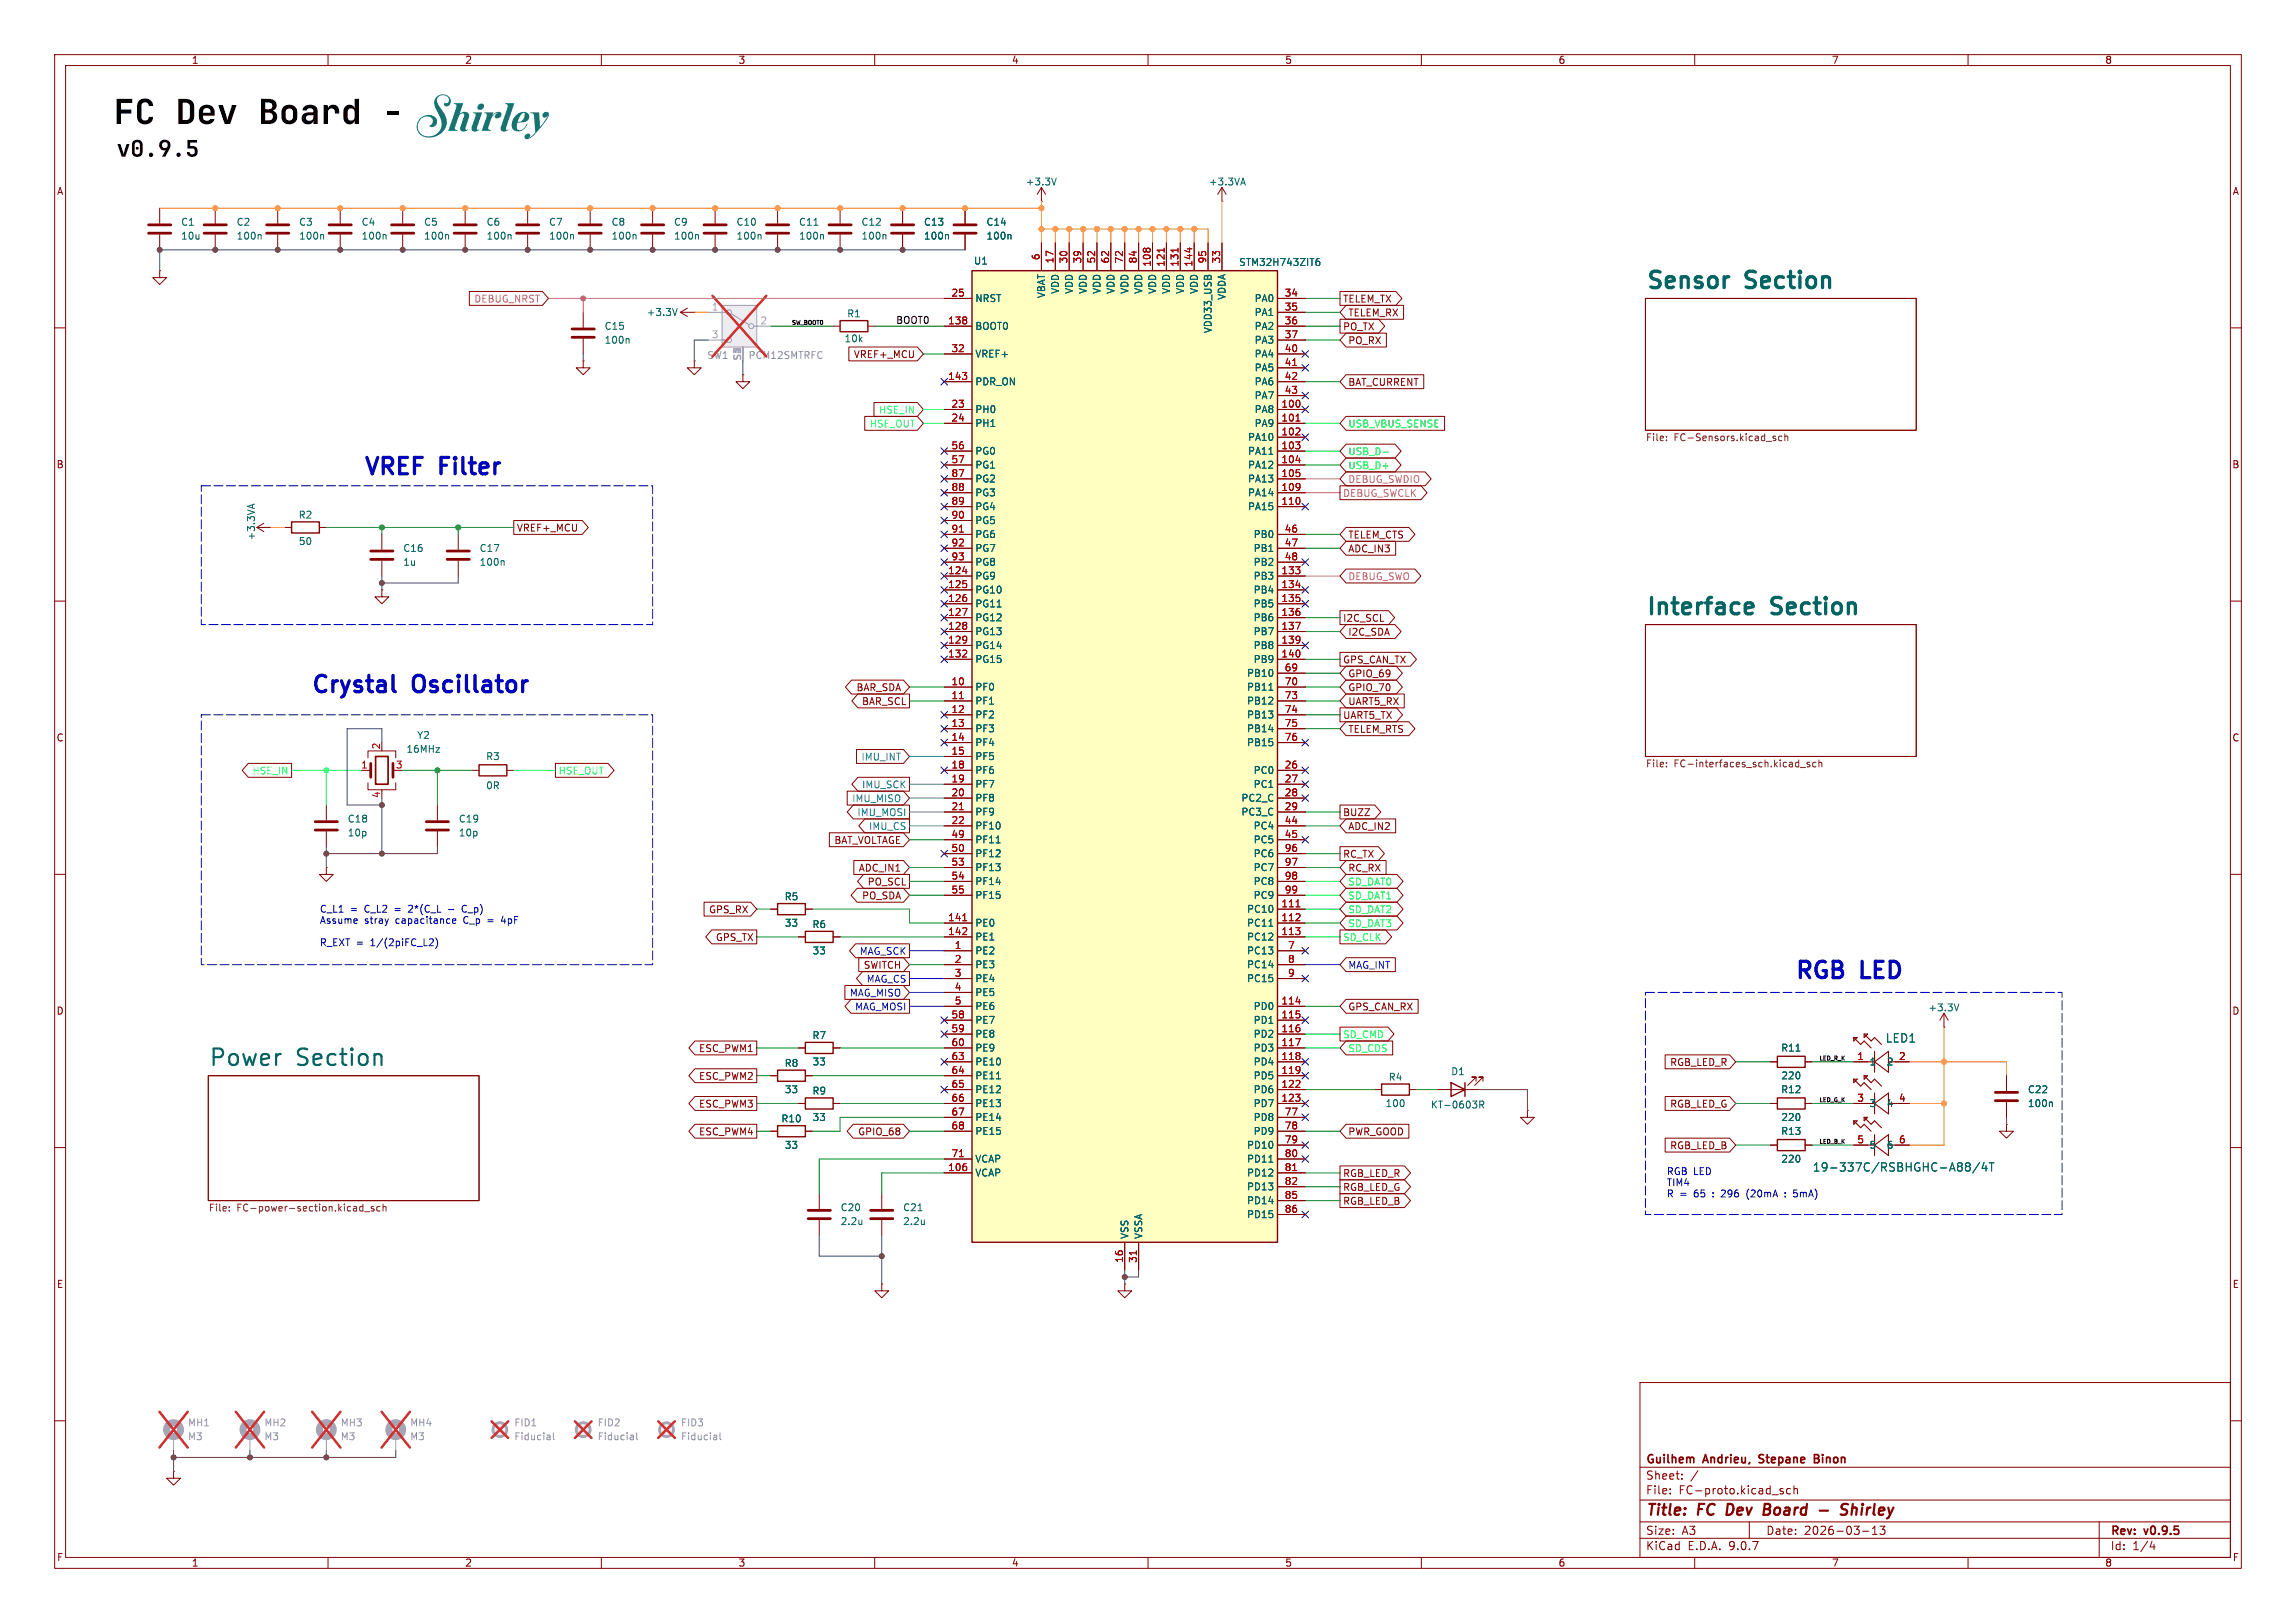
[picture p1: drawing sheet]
<svg xmlns="http://www.w3.org/2000/svg" width="420mm" height="297mm" viewBox="0 0 420 297" stroke-linecap="round" stroke-linejoin="round" font-family="sans-serif">
<defs><g id="words">
<text font-size="11.1" fill="#008484" x="76.2" y="25.8">Shirley</text>
<text font-size="4.2" x="21.3" y="30.2">v0.9.5</text>
<g font-size="4.2" fill="#006464">
<text x="301" y="53">Sensor</text>
<text x="319.6" y="53">Section</text>
<text x="301" y="112.7">Interface</text>
<text x="324.3" y="112.7">Section</text>
<text x="38.1" y="195.3">Power</text>
<text x="54.3" y="195.3">Section</text>
</g>
<g font-size="4.2" fill="#0000c2">
<text x="66.2" y="87.7">VREF</text>
<text x="80.6" y="87.7">Filter</text>
<text x="56.6" y="127.6">Crystal</text>
<text x="75.6" y="127.6">Oscillator</text>
<text x="328" y="179.9">RGB</text>
<text x="340.5" y="179.9">LED</text>
</g>
<g font-size="2.8" fill="#840000">
<text x="301" y="277.9">Title:</text>
<text x="310.6" y="277.9">FC</text>
<text x="316.7" y="277.9">Dev</text>
<text x="324.2" y="277.9">Board</text>
<text x="335.2" y="277.9">-</text>
<text x="340" y="277.9">Shirley</text>
</g>
<g font-size="2.1" fill="#006464">
<text x="344.9" y="191">LED1</text>
<text x="331.5" y="214.6">19-337C/RSBHGHC-A88/4T</text>
</g>
<g font-size="2.1" fill="#840000">
<text x="301" y="268.2">Guilhem</text>
<text x="311.7" y="268.2">Andrieu,</text>
<text x="322.5" y="268.2">Stepane</text>
<text x="333.1" y="268.2">Binon</text>
<text x="301" y="273.7">File:</text>
<text x="301" y="271">Sheet:</text>
<text x="307.1" y="273.7">FC-proto.kicad_sch</text>
<text x="301" y="281.1">Size:</text>
<text x="307.6" y="281.1">A3</text>
<text x="323" y="281.1">Date:</text>
<text x="330" y="281.1">2026-03-13</text>
<text x="386" y="281.3">Rev:</text>
<text x="392.4" y="281.3">v0.9.5</text>
<text x="301" y="283.9">KiCad</text>
<text x="308.7" y="283.9">E.D.A.</text>
<text x="316.3" y="283.9">9.0.7</text>
<text x="386" y="283.9">Id:</text>
<text x="390.1" y="283.9">1/4</text>
</g>
<g font-size="1.8" fill="#840000">
<text x="35" y="11.9">1</text>
<text x="85" y="11.9">2</text>
<text x="135" y="11.9">3</text>
<text x="185" y="11.9">4</text>
<text x="235" y="11.9">5</text>
<text x="285" y="11.9">6</text>
<text x="335" y="11.9">7</text>
<text x="385" y="11.9">8</text>
<text x="10.3" y="35.9">A</text>
<text x="408.3" y="35.9">A</text>
<text x="245.6" y="55.6">TELEM_TX</text>
<text x="246.5" y="58.1">TELEM_RX</text>
<text x="156.1" y="65.7">VREF+_MCU</text>
<text x="245.6" y="60.6">PO_TX</text>
<text x="246.5" y="63.2">PO_RX</text>
<text x="246.5" y="70.8">BAT_CURRENT</text>
<text x="10.3" y="85.9">B</text>
<text x="408.2" y="85.9">B</text>
<text x="94.5" y="97.5">VREF+_MCU</text>
<text x="246.5" y="101.3">ADC_IN3</text>
<text x="246.5" y="98.7">TELEM_CTS</text>
<text x="245.6" y="114">I2C_SCL</text>
<text x="246.5" y="116.5">I2C_SDA</text>
<text x="245.6" y="121.6">GPS_CAN_TX</text>
<text x="246.5" y="124.1">GPIO_69</text>
<text x="156.6" y="126.7">BAR_SDA</text>
<text x="157.6" y="129.2">BAR_SCL</text>
<text x="245.6" y="131.8">UART5_TX</text>
<text x="246.5" y="129.2">UART5_RX</text>
<text x="246.5" y="126.7">GPIO_70</text>
<text x="10.3" y="135.9">C</text>
<text x="246.5" y="134.3">TELEM_RTS</text>
<text x="408.2" y="135.9">C</text>
<text x="245.6" y="149.5">BUZZ</text>
<text x="152.5" y="154.6">BAT_VOLTAGE</text>
<text x="246.5" y="152.1">ADC_IN2</text>
<text x="157" y="159.7">ADC_IN1</text>
<text x="245.6" y="157.2">RC_TX</text>
<text x="246.5" y="159.7">RC_RX</text>
<text x="129.6" y="167.3">GPS_RX</text>
<text x="157.6" y="164.8">PO_SDA</text>
<text x="158.6" y="162.2">PO_SCL</text>
<text x="130.9" y="172.4">GPS_TX</text>
<text x="157.9" y="177.5">SWITCH</text>
<text x="10.3" y="185.9">D</text>
<text x="246.5" y="185.1">GPS_CAN_RX</text>
<text x="408.2" y="185.9">D</text>
<text x="127.8" y="197.8">ESC_PWM2</text>
<text x="127.8" y="192.7">ESC_PWM1</text>
<text x="305.4" y="195.3">RGB_LED_R</text>
<text x="127.8" y="202.9">ESC_PWM3</text>
<text x="305.4" y="202.9">RGB_LED_G</text>
<text x="127.8" y="208">ESC_PWM4</text>
<text x="156.9" y="208">GPIO_68</text>
<text x="246.5" y="208">PWR_GOOD</text>
<text x="245.6" y="215.6">RGB_LED_R</text>
<text x="305.4" y="210.5">RGB_LED_B</text>
<text x="245.6" y="218.1">RGB_LED_G</text>
<text x="245.6" y="220.7">RGB_LED_B</text>
<text x="10.3" y="235.9">E</text>
<text x="408.3" y="235.9">E</text>
<text x="10.3" y="285.9">F</text>
<text x="35" y="286.9">1</text>
<text x="85" y="286.9">2</text>
<text x="135" y="286.9">3</text>
<text x="185" y="286.9">4</text>
<text x="235" y="286.9">5</text>
<text x="285" y="286.9">6</text>
<text x="335" y="286.9">7</text>
<text x="385" y="286.9">8</text>
<text x="408.3" y="285.9">F</text>
</g>
<g font-size="1.8" fill="#006464">
<text x="187.6" y="34.1">+3.3V</text>
<text x="221" y="34.1">+3.3VA</text>
<text x="33" y="41.5">C1</text>
<text x="43.2" y="41.5">C2</text>
<text x="54.6" y="41.5">C3</text>
<text x="66" y="41.5">C4</text>
<text x="77.5" y="41.5">C5</text>
<text x="88.9" y="41.5">C6</text>
<text x="100.3" y="41.5">C7</text>
<text x="111.8" y="41.5">C8</text>
<text x="123.2" y="41.5">C9</text>
<text x="134.6" y="41.5">C10</text>
<text x="146.1" y="41.5">C11</text>
<text x="157.5" y="41.5">C12</text>
<text x="168.9" y="41.5">C13</text>
<text x="180.3" y="41.5">C14</text>
<text x="33" y="44">10u</text>
<text x="43.2" y="44">100n</text>
<text x="54.6" y="44">100n</text>
<text x="66" y="44">100n</text>
<text x="77.5" y="44">100n</text>
<text x="88.9" y="44">100n</text>
<text x="100.3" y="44">100n</text>
<text x="111.8" y="44">100n</text>
<text x="123.2" y="44">100n</text>
<text x="134.6" y="44">100n</text>
<text x="146.1" y="44">100n</text>
<text x="157.5" y="44">100n</text>
<text x="168.9" y="44">100n</text>
<text x="180.3" y="44">100n</text>
<text x="178.1" y="48.6">U1</text>
<text x="193.9" y="53.9" transform="rotate(-90 193.9 53.9)">VDD</text>
<text x="196.4" y="53.9" transform="rotate(-90 196.4 53.9)">VDD</text>
<text x="199" y="53.9" transform="rotate(-90 199 53.9)">VDD</text>
<text x="201.5" y="53.9" transform="rotate(-90 201.5 53.9)">VDD</text>
<text x="204.1" y="53.9" transform="rotate(-90 204.1 53.9)">VDD</text>
<text x="206.6" y="53.9" transform="rotate(-90 206.6 53.9)">VDD</text>
<text x="209.1" y="53.9" transform="rotate(-90 209.1 53.9)">VDD</text>
<text x="211.7" y="53.9" transform="rotate(-90 211.7 53.9)">VDD</text>
<text x="214.2" y="53.9" transform="rotate(-90 214.2 53.9)">VDD</text>
<text x="216.8" y="53.9" transform="rotate(-90 216.8 53.9)">VDD</text>
<text x="219.3" y="53.9" transform="rotate(-90 219.3 53.9)">VDD</text>
<text x="226.6" y="48.9">STM32H743ZIT6</text>
<text x="118.2" y="58">+3.3V</text>
<text x="154.9" y="58.3">R1</text>
<text x="178.3" y="55.5">NRST</text>
<text x="191.4" y="54.7" transform="rotate(-90 191.4 54.7)">VBAT</text>
<text x="224.4" y="55" transform="rotate(-90 224.4 55)">VDDA</text>
<text x="229.4" y="55.5">PA0</text>
<text x="229.4" y="58">PA1</text>
<text x="110.5" y="63.1">100n</text>
<text x="110.5" y="60.6">C15</text>
<text x="154.4" y="62.8">10k</text>
<text x="178.3" y="60.6">BOOT0</text>
<text x="178.3" y="65.6">VREF+</text>
<text x="221.8" y="61.1" transform="rotate(-90 221.8 61.1)">VDD33_USB</text>
<text x="229.4" y="60.6">PA2</text>
<text x="229.4" y="63.1">PA3</text>
<text x="229.4" y="65.6">PA4</text>
<text x="178.3" y="70.7">PDR_ON</text>
<text x="229.4" y="68.2">PA5</text>
<text x="229.4" y="70.7">PA6</text>
<text x="178.3" y="75.8">PH0</text>
<text x="229.4" y="73.3">PA7</text>
<text x="229.4" y="75.8">PA8</text>
<text x="178.3" y="78.3">PH1</text>
<text x="178.3" y="83.4">PG0</text>
<text x="228.2" y="80.9">PA10</text>
<text x="228.2" y="83.4">PA11</text>
<text x="229.4" y="78.3">PA9</text>
<text x="178.3" y="86">PG1</text>
<text x="178.3" y="88.5">PG2</text>
<text x="228.2" y="86">PA12</text>
<text x="228.2" y="88.5">PA13</text>
<text x="54.5" y="95.1">R2</text>
<text x="178.3" y="91">PG3</text>
<text x="178.3" y="93.6">PG4</text>
<text x="228.2" y="91">PA14</text>
<text x="228.2" y="93.6">PA15</text>
<text x="46.8" y="99" transform="rotate(-90 46.8 99)">+3.3VA</text>
<text x="54.6" y="99.9">50</text>
<text x="73.7" y="101.2">C16</text>
<text x="87.6" y="101.2">C17</text>
<text x="178.3" y="96.1">PG5</text>
<text x="178.3" y="98.7">PG6</text>
<text x="178.3" y="101.2">PG7</text>
<text x="229.2" y="98.7">PB0</text>
<text x="229.2" y="101.2">PB1</text>
<text x="73.7" y="103.7">1u</text>
<text x="87.6" y="103.7">100n</text>
<text x="178.3" y="103.7">PG8</text>
<text x="178.3" y="106.3">PG9</text>
<text x="229.2" y="103.7">PB2</text>
<text x="229.2" y="106.3">PB3</text>
<text x="178.3" y="108.8">PG10</text>
<text x="178.3" y="111.4">PG11</text>
<text x="178.3" y="113.9">PG12</text>
<text x="229.2" y="108.8">PB4</text>
<text x="229.2" y="111.4">PB5</text>
<text x="229.2" y="113.9">PB6</text>
<text x="178.3" y="116.4">PG13</text>
<text x="178.3" y="119">PG14</text>
<text x="229.2" y="116.4">PB7</text>
<text x="229.2" y="119">PB8</text>
<text x="178.3" y="121.5">PG15</text>
<text x="228" y="124.1">PB10</text>
<text x="229.2" y="121.5">PB9</text>
<text x="178.3" y="126.6">PF0</text>
<text x="178.3" y="129.1">PF1</text>
<text x="178.3" y="131.7">PF2</text>
<text x="228" y="126.6">PB11</text>
<text x="228" y="129.1">PB12</text>
<text x="228" y="131.7">PB13</text>
<text x="74.3" y="138">16MHz</text>
<text x="76.2" y="135.4">Y2</text>
<text x="178.3" y="134.2">PF3</text>
<text x="178.3" y="136.8">PF4</text>
<text x="228" y="134.2">PB14</text>
<text x="228" y="136.8">PB15</text>
<text x="88.8" y="139.3">R3</text>
<text x="178.3" y="139.3">PF5</text>
<text x="178.3" y="141.8">PF6</text>
<text x="229.2" y="141.8">PC0</text>
<text x="88.8" y="144.6">0R</text>
<text x="178.3" y="144.4">PF7</text>
<text x="178.3" y="146.9">PF8</text>
<text x="178.3" y="149.5">PF9</text>
<text x="227" y="146.9">PC2_C</text>
<text x="227" y="149.5">PC3_C</text>
<text x="229.2" y="144.4">PC1</text>
<text x="63.5" y="150.7">C18</text>
<text x="63.5" y="153.3">10p</text>
<text x="83.8" y="150.7">C19</text>
<text x="83.8" y="153.3">10p</text>
<text x="178.3" y="152">PF10</text>
<text x="178.3" y="154.5">PF11</text>
<text x="229.2" y="152">PC4</text>
<text x="229.2" y="154.5">PC5</text>
<text x="178.3" y="157.1">PF12</text>
<text x="178.3" y="159.6">PF13</text>
<text x="229.2" y="157.1">PC6</text>
<text x="229.2" y="159.6">PC7</text>
<text x="143.4" y="164.9">R5</text>
<text x="178.3" y="162.2">PF14</text>
<text x="178.3" y="164.7">PF15</text>
<text x="228" y="167.2">PC10</text>
<text x="229.2" y="162.2">PC8</text>
<text x="229.2" y="164.7">PC9</text>
<text x="143.5" y="169.8">33</text>
<text x="148.5" y="170">R6</text>
<text x="178.3" y="169.8">PE0</text>
<text x="178.3" y="172.3">PE1</text>
<text x="228" y="169.8">PC11</text>
<text x="228" y="172.3">PC12</text>
<text x="148.5" y="174.9">33</text>
<text x="178.3" y="174.9">PE2</text>
<text x="178.3" y="177.4">PE3</text>
<text x="178.3" y="179.9">PE4</text>
<text x="228" y="174.9">PC13</text>
<text x="228" y="177.4">PC14</text>
<text x="228" y="179.9">PC15</text>
<text x="178.3" y="182.5">PE5</text>
<text x="178.3" y="185">PE6</text>
<text x="229.2" y="185">PD0</text>
<text x="352.7" y="185.3">+3.3V</text>
<text x="148.5" y="190.3">R7</text>
<text x="178.3" y="187.6">PE7</text>
<text x="178.3" y="190.1">PE8</text>
<text x="229.2" y="187.6">PD1</text>
<text x="229.2" y="190.1">PD2</text>
<text x="143.4" y="195.4">R8</text>
<text x="148.5" y="195.2">33</text>
<text x="178.3" y="192.6">PE9</text>
<text x="178.3" y="195.2">PE10</text>
<text x="178.3" y="197.7">PE11</text>
<text x="229.2" y="192.6">PD3</text>
<text x="229.2" y="195.2">PD4</text>
<text x="229.2" y="197.7">PD5</text>
<text x="253.9" y="198">R4</text>
<text x="265.4" y="197">D1</text>
<text x="325.7" y="192.6">R11</text>
<text x="325.7" y="197.7">220</text>
<text x="341.9" y="195.2">1</text>
<text x="345" y="195.2">2</text>
<text x="143.5" y="200.3">33</text>
<text x="148.5" y="200.5">R9</text>
<text x="178.3" y="200.3">PE12</text>
<text x="178.3" y="202.8">PE13</text>
<text x="229.2" y="200.3">PD6</text>
<text x="229.2" y="202.8">PD7</text>
<text x="253.4" y="202.8">100</text>
<text x="261.6" y="203">KT-0603R</text>
<text x="325.7" y="200.3">R12</text>
<text x="341.9" y="202.8">3</text>
<text x="345" y="202.8">4</text>
<text x="370.8" y="202.8">100n</text>
<text x="370.8" y="200.3">C22</text>
<text x="142.8" y="205.6">R10</text>
<text x="148.5" y="205.3">33</text>
<text x="178.3" y="205.3">PE14</text>
<text x="178.3" y="207.9">PE15</text>
<text x="229.2" y="205.3">PD8</text>
<text x="229.2" y="207.9">PD9</text>
<text x="325.7" y="207.9">R13</text>
<text x="325.7" y="205.3">220</text>
<text x="143.5" y="210.4">33</text>
<text x="178.3" y="213">VCAP</text>
<text x="178.3" y="215.5">VCAP</text>
<text x="228" y="210.4">PD10</text>
<text x="228" y="213">PD11</text>
<text x="228" y="215.5">PD12</text>
<text x="325.7" y="213">220</text>
<text x="341.9" y="210.4">5</text>
<text x="345" y="210.4">6</text>
<text x="153.7" y="221.8">C20</text>
<text x="165.1" y="221.8">C21</text>
<text x="228" y="218">PD13</text>
<text x="228" y="220.6">PD14</text>
<text x="153.7" y="224.4">2.2u</text>
<text x="165.1" y="224.4">2.2u</text>
<text x="206.6" y="226.8" transform="rotate(-90 206.6 226.8)">VSS</text>
<text x="209.1" y="226.8" transform="rotate(-90 209.1 226.8)">VSSA</text>
<text x="228" y="223.1">PD15</text>
</g>
<g font-size="1.8" fill="#a90000">
<text x="190.2" y="47.7" transform="rotate(-90 190.2 47.7)">6</text>
<text x="192.8" y="48.3" transform="rotate(-90 192.8 48.3)">17</text>
<text x="195.3" y="48.3" transform="rotate(-90 195.3 48.3)">30</text>
<text x="197.9" y="48.3" transform="rotate(-90 197.9 48.3)">39</text>
<text x="200.4" y="48.3" transform="rotate(-90 200.4 48.3)">52</text>
<text x="202.9" y="48.3" transform="rotate(-90 202.9 48.3)">62</text>
<text x="205.5" y="48.3" transform="rotate(-90 205.5 48.3)">72</text>
<text x="208" y="48.3" transform="rotate(-90 208 48.3)">84</text>
<text x="210.6" y="48.9" transform="rotate(-90 210.6 48.9)">108</text>
<text x="213.1" y="48.9" transform="rotate(-90 213.1 48.9)">121</text>
<text x="215.6" y="48.9" transform="rotate(-90 215.6 48.9)">131</text>
<text x="218.2" y="48.9" transform="rotate(-90 218.2 48.9)">144</text>
<text x="220.7" y="48.3" transform="rotate(-90 220.7 48.3)">95</text>
<text x="223.3" y="48.3" transform="rotate(-90 223.3 48.3)">33</text>
<text x="173.3" y="59.4">138</text>
<text x="173.9" y="54.4">25</text>
<text x="234.9" y="54.4">34</text>
<text x="234.9" y="56.9">35</text>
<text x="234.9" y="59.4">36</text>
<text x="173.9" y="64.5">32</text>
<text x="234.9" y="62">37</text>
<text x="234.9" y="64.5">40</text>
<text x="173.3" y="69.6">143</text>
<text x="234.9" y="67.1">41</text>
<text x="234.9" y="69.6">42</text>
<text x="173.9" y="74.7">23</text>
<text x="173.9" y="77.2">24</text>
<text x="234.3" y="74.7">100</text>
<text x="234.3" y="77.2">101</text>
<text x="234.9" y="72.1">43</text>
<text x="173.9" y="82.3">56</text>
<text x="234.3" y="79.8">102</text>
<text x="234.3" y="82.3">103</text>
<text x="173.9" y="84.8">57</text>
<text x="173.9" y="87.4">87</text>
<text x="173.9" y="89.9">88</text>
<text x="234.3" y="84.8">104</text>
<text x="234.3" y="87.4">105</text>
<text x="234.3" y="89.9">109</text>
<text x="173.9" y="92.5">89</text>
<text x="173.9" y="95">90</text>
<text x="234.3" y="92.5">110</text>
<text x="173.9" y="97.5">91</text>
<text x="173.9" y="100.1">92</text>
<text x="234.9" y="97.5">46</text>
<text x="234.9" y="100.1">47</text>
<text x="173.3" y="105.2">124</text>
<text x="173.3" y="107.7">125</text>
<text x="173.9" y="102.6">93</text>
<text x="234.3" y="105.2">133</text>
<text x="234.3" y="107.7">134</text>
<text x="234.9" y="102.6">48</text>
<text x="173.3" y="110.2">126</text>
<text x="173.3" y="112.8">127</text>
<text x="234.3" y="110.2">135</text>
<text x="234.3" y="112.8">136</text>
<text x="173.3" y="115.3">128</text>
<text x="173.3" y="117.9">129</text>
<text x="234.3" y="115.3">137</text>
<text x="234.3" y="117.9">139</text>
<text x="173.3" y="120.4">132</text>
<text x="173.9" y="125.5">10</text>
<text x="234.3" y="120.4">140</text>
<text x="234.9" y="122.9">69</text>
<text x="234.9" y="125.5">70</text>
<text x="173.9" y="128">11</text>
<text x="173.9" y="130.6">12</text>
<text x="234.9" y="128">73</text>
<text x="234.9" y="130.6">74</text>
<text x="69.6" y="137.2" transform="rotate(-90 69.6 137.2)">2</text>
<text x="173.9" y="133.1">13</text>
<text x="173.9" y="135.6">14</text>
<text x="234.9" y="133.1">75</text>
<text x="234.9" y="135.6">76</text>
<text x="66" y="140.7">1</text>
<text x="72.3" y="140.7">3</text>
<text x="173.9" y="138.2">15</text>
<text x="173.9" y="140.7">18</text>
<text x="173.9" y="143.3">19</text>
<text x="234.9" y="140.7">26</text>
<text x="234.9" y="143.3">27</text>
<text x="69.6" y="146.1" transform="rotate(-90 69.6 146.1)">4</text>
<text x="173.9" y="145.8">20</text>
<text x="173.9" y="148.3">21</text>
<text x="234.9" y="145.8">28</text>
<text x="234.9" y="148.3">29</text>
<text x="173.9" y="150.9">22</text>
<text x="173.9" y="153.4">49</text>
<text x="173.9" y="156">50</text>
<text x="234.9" y="150.9">44</text>
<text x="234.9" y="153.4">45</text>
<text x="234.9" y="156">96</text>
<text x="173.9" y="158.5">53</text>
<text x="173.9" y="161">54</text>
<text x="234.9" y="158.5">97</text>
<text x="234.9" y="161">98</text>
<text x="173.9" y="163.6">55</text>
<text x="234.3" y="166.1">111</text>
<text x="234.9" y="163.6">99</text>
<text x="173.3" y="168.7">141</text>
<text x="173.3" y="171.2">142</text>
<text x="174.6" y="173.7">1</text>
<text x="234.3" y="168.7">112</text>
<text x="234.3" y="171.2">113</text>
<text x="235.5" y="173.7">7</text>
<text x="174.6" y="176.3">2</text>
<text x="174.6" y="178.8">3</text>
<text x="235.5" y="176.3">8</text>
<text x="235.5" y="178.8">9</text>
<text x="174.6" y="181.4">4</text>
<text x="174.6" y="183.9">5</text>
<text x="234.3" y="183.9">114</text>
<text x="173.9" y="186.4">58</text>
<text x="173.9" y="189">59</text>
<text x="173.9" y="191.5">60</text>
<text x="234.3" y="186.4">115</text>
<text x="234.3" y="189">116</text>
<text x="234.3" y="191.5">117</text>
<text x="173.9" y="194.1">63</text>
<text x="173.9" y="196.6">64</text>
<text x="234.3" y="194.1">118</text>
<text x="234.3" y="196.6">119</text>
<text x="339.7" y="194.1">1</text>
<text x="347.3" y="194.1">2</text>
<text x="173.9" y="199.1">65</text>
<text x="173.9" y="201.7">66</text>
<text x="234.3" y="199.1">122</text>
<text x="234.3" y="201.7">123</text>
<text x="339.7" y="201.7">3</text>
<text x="347.3" y="201.7">4</text>
<text x="173.9" y="204.2">67</text>
<text x="173.9" y="206.8">68</text>
<text x="234.9" y="204.2">77</text>
<text x="234.9" y="206.8">78</text>
<text x="234.9" y="209.3">79</text>
<text x="339.7" y="209.3">5</text>
<text x="347.3" y="209.3">6</text>
<text x="173.3" y="214.4">106</text>
<text x="173.9" y="211.8">71</text>
<text x="234.9" y="211.8">80</text>
<text x="234.9" y="214.4">81</text>
<text x="234.9" y="216.9">82</text>
<text x="234.9" y="219.5">85</text>
<text x="234.9" y="222">86</text>
<text x="205.5" y="231.2" transform="rotate(-90 205.5 231.2)">16</text>
<text x="208" y="231.2" transform="rotate(-90 208 231.2)">31</text>
</g>
<g font-size="1.8" fill="#ff00db">
<text x="86.7" y="55.6">DEBUG_NRST</text>
<text x="246.5" y="88.6">DEBUG_SWDIO</text>
<text x="245.6" y="91.1">DEBUG_SWCLK</text>
<text x="246.5" y="106.4">DEBUG_SWO</text>
</g>
<g font-size="1.8" fill="#aaa">
<text x="130.1" y="56.9">1</text>
<text x="139" y="59.4">2</text>
<text x="130.1" y="62">3</text>
<text x="135.6" y="64.9" transform="rotate(-90 135.6 64.9)">2</text>
<text x="135.6" y="66.1" transform="rotate(-90 135.6 66.1)">S1</text>
</g>
<text font-size="1.8" fill="#0f0f0f" x="163.8" y="59.3">BOOT0</text>
<g font-size="1.8" fill="#989898">
<text x="129.3" y="65.9">SW1</text>
<text x="136.8" y="65.9">PCM12SMTRFC</text>
<text x="34.3" y="263.8">M3</text>
<text x="34.3" y="261.2">MH1</text>
<text x="48.3" y="263.8">M3</text>
<text x="48.3" y="261.2">MH2</text>
<text x="62.2" y="263.8">M3</text>
<text x="62.2" y="261.2">MH3</text>
<text x="74.9" y="263.8">M3</text>
<text x="74.9" y="261.2">MH4</text>
<text x="94" y="261.2">FID1</text>
<text x="94" y="263.8">Fiducial</text>
<text x="109.2" y="261.2">FID2</text>
<text x="109.2" y="263.8">Fiducial</text>
<text x="124.5" y="261.2">FID3</text>
<text x="124.5" y="263.8">Fiducial</text>
</g>
<g font-size="1.8" fill="#00ffc9">
<text x="160.7" y="75.9">HSE_IN</text>
<text x="159" y="78.4">HSE_OUT</text>
<text x="46.1" y="141.9">HSE_IN</text>
<text x="102.1" y="141.9">HSE_OUT</text>
</g>
<g font-size="1.8" fill="#00ff25">
<text x="246.5" y="83.5">USB_D-</text>
<text x="246.5" y="78.4">USB_VBUS_SENSE</text>
<text x="246.5" y="86">USB_D+</text>
<text x="246.5" y="162.2">SD_DAT0</text>
<text x="246.5" y="164.8">SD_DAT1</text>
<text x="246.5" y="167.3">SD_DAT2</text>
<text x="245.6" y="172.4">SD_CLK</text>
<text x="246.5" y="169.9">SD_DAT3</text>
<text x="245.6" y="190.2">SD_CMD</text>
<text x="246.5" y="192.7">SD_CDS</text>
</g>
<g font-size="1.8" fill="#725600">
<text x="301" y="81.1">File:</text>
<text x="306.2" y="81.1">FC-Sensors.kicad_sch</text>
<text x="301" y="140.7">File:</text>
<text x="306.2" y="140.7">FC-interfaces_sch.kicad_sch</text>
<text x="38.1" y="222">File:</text>
<text x="43.3" y="222">FC-power-section.kicad_sch</text>
</g>
<g font-size="1.8" fill="#008aff">
<text x="157.5" y="139.4">IMU_INT</text>
<text x="155.8" y="147">IMU_MISO</text>
<text x="156.7" y="149.5">IMU_MOSI</text>
<text x="157.6" y="144.5">IMU_SCK</text>
<text x="158.9" y="152.1">IMU_CS</text>
</g>
<g font-size="1.8" fill="#0000c2">
<text x="58.4" y="167.2">C_L1</text>
<text x="64.1" y="167.2">=</text>
<text x="66.8" y="167.2">C_L2</text>
<text x="72.5" y="167.2">=</text>
<text x="75.2" y="167.2">2*(C_L</text>
<text x="85.4" y="167.2">C_p)</text>
<text x="58.4" y="169.3">Assume</text>
<text x="58.4" y="173.4">R_EXT =</text>
<text x="66.7" y="169.3">stray</text>
<text x="67.9" y="173.4">1/(2piFC_L2)</text>
<text x="72.5" y="169.3">capacitance</text>
<text x="85.1" y="169.3">C_p</text>
<text x="89.7" y="169.3">=</text>
<text x="92.4" y="169.3">4pF</text>
<text x="304.8" y="215.2">RGB LED</text>
<text x="304.8" y="217.3">TIM4</text>
<text x="304.8" y="219.3">R =</text>
<text x="310" y="219.3">65</text>
<text x="315.3" y="219.3">296</text>
<text x="320.1" y="219.3">(20mA</text>
<text x="329.1" y="219.3">5mA)</text>
</g>
<g font-size="1.8" fill="#0027ff">
<text x="157.2" y="174.9">MAG_SCK</text>
<text x="246.5" y="177.5">MAG_INT</text>
<text x="155.4" y="182.6">MAG_MISO</text>
<text x="156.3" y="185.1">MAG_MOSI</text>
<text x="158.4" y="180">MAG_CS</text>
</g>
<g font-size="1" fill="#0f0f0f">
<text x="144.8" y="59.5">SW_BOOT0</text>
<text x="332.7" y="194.1">LED_R_K</text>
<text x="332.7" y="201.7">LED_G_K</text>
<text x="332.7" y="209.3">LED_B_K</text>
</g>
</g></defs>
<g fill="none" stroke="#840000" stroke-width=".18">
<path d="M10 10h400v277h-400zM12 12h396v273h-396zM60 10v2M110 10v2M160 10v2M210 10v2M260 10v2M310 10v2M360 10v2M62.2 38.1v2.8M85.1 38.1v2.8M107.9 38.1v2.8"/>
<path d="M119.4 38.1v2.8M130.8 38.1v2.8M142.2 38.1v2.8M62.2 42.9v2.8M85.1 42.9v2.8M107.9 42.9v2.8M119.4 42.9v2.8M124.5 57.2l1.2 .7M124.5 57.2h2.5M125.7 56.4l-1.2 .8M127 57.2h.1M130.8 42.9v2.8"/>
<path d="M142.2 42.9v2.8M301 54.6h49.5v24.1h-49.5zM10 60h2M127 66v1.3h1.3l-1.3 1.3-1.3-1.3h1.3M127 66h.1M408 60h2M10 110h2M301 114.3h49.5v24.1h-49.5zM408 110h2M10 160h2M59.7 158.8v1.2h1.3l-1.3 1.3-1.3-1.3h1.3M59.7 158.8h.1"/>
<path d="M59.7 147.3v2.8M59.7 152.1v2.8M80 147.3v2.8M80 152.1v2.8M86.4 141h1.2M92.7 141h1.3M408 160h2M141 166.4h1.2M147.3 166.4h1.3M38.1 196.9h49.5v22.8h-49.5zM251.5 199.4h1.2M257.8 199.4h1.3"/>
<path d="M262.9 199.4h7.6M270 197.9v-.8h-.8h.8l-1.5 1.5M271.3 197.9v-.8h-.8h.8l-1.6 1.5M10 210h2M279.4 203.2v1.3h-1.3l1.3 1.2 1.3-1.2h-1.3M279.4 203.2h.1M408 210h2M300 253h108v32h-108zM10 260h2M300 278.5h108M300 274.5h108M300 268.5h108"/>
<path d="M305.5 273.2v.2M305.5 272.5v.1M307.7 270.5v.2M307.7 269.8v.1M310.6 269.1l-1.3 1.9M320 278.5v3M325.7 272.8l.5 .2v.1v.2l-.5 .1M325.7 272.5h.5M327.5 272.5l-.4-.1-.3 .3v.4l.1 .2h.6M328.2 272.5l.2-.1 .3 .1 .1 .9M328.2 271.9v1.5M342.5 279.7l.4-.4v1.5"/>
<path d="M344.8 279.3l-.5 .6 .4 .1v.6l-.2 .2h-.4l-.2-.2M384 278.5v6.5M408 260h2M60 285v2M110 285v2M160 285v2M210 285v2M260 285v2M300 281.5h108M310 285v2M340.7 280.2h1.2M342.5 280.8h.9"/>
<path d="M360 285v2M393.7 282l-.4 1.1h.9M394 282.6v1"/>
</g>
<path d="M316.1 275.2l-.3 2h.5M322.7 276.2h.7M322.8 275.2h.7M323.4 276.2l.2 .1M323.5 277.1l-.9 .1M323.6 276.1l-.2 .1M332.9 276.4h1.5M337.2 276.2l.3 .1a.49 .49 0 0 1 .4 .5 .49 .49 0 0 1-.5 .4h-.4M338 275.3a.85 .85 0 0 0-1 .1l-.2 .4 .1 .2M338.9 275.2l-.2 2M339.4 275.9l-.6 .2" fill="none" stroke="#840000" stroke-width=".4"/>
<path d="M321.8 267.6l.2 .1M321.8 266.3v.5M331.9 266.9h.5M332.4 266.9l.2 .1M332.6 266.3l-.2-.1h-.5v1.5l.7-.1M332.6 266.8l-.2 .1" fill="none" stroke="#840000" stroke-width=".3"/>
<g fill="none" stroke="#725600" stroke-width=".18">
<path d="M304.8 79.9v.1M324.5 79.8l.3 .1M325.9 79.9l-.3-.1-.3 .2 .2 .6h.4M326.5 79.9l.2-.1 .3 .1v.7M326.5 79.4v1.2M304.8 80.5v.1M324.5 80.2l.3 .1 .1 .2-.2 .1h-.3M304.8 139.6v.1M331 139.6l-.3-.1-.2 .2 .1 .2 .4 .1v.3h-.5M332.2 139.6l-.4-.1-.2 .2 .1 .6h.5M332.7 139.6l.2-.1 .3 .1 .1 .7M332.7 139.1v1.2"/>
<path d="M304.8 140.2v.1M329.3 140.5h1M41.9 221.5v.1M41.9 220.8v.2M66 220.8h.4M66.4 220.3v1.3M66.4 221.6h-.4M66.7 221.7h1M68.4 220.8h-.3l-.2 .2 .1 .1 .4 .2v.3h-.5M69.5 220.8h-.3l-.3 .2 .1 .6h.5M70.1 220.9l.2-.1h.3v.8M70.1 220.3v1.3"/>
</g>
<path d="M319.7 110.3h.5l.3 .2 .2 .5-1.5 .3M320.5 112.2l-.3 .1h-.5" fill="none" stroke="#006464" stroke-width=".6"/>
<circle cx="31.7" cy="261.6" r="1.27" fill="none" stroke="#a1a1a1" stroke-width="1.3"/>
<path d="M31.7 262.9v2.5" fill="none" stroke="#a1a1a1" stroke-width=".18"/>
<path d="M29.2 258.3l5.1 6.6M34.3 258.3l-5.1 6.6" fill="none" stroke="#e12e31" stroke-width=".46"/>
<g fill="none" stroke="#840000" stroke-width=".51">
<path d="M60.2 41.1h4.1M60.2 42.7h4.1M83.1 41.1h4M83.1 42.7h4M105.9 41.1h4.1M105.9 42.7h4.1M117.3 41.1h4.1M117.3 42.7h4.1M128.8 41.1h4M128.8 42.7h4M140.2 41.1h4.1M140.2 42.7h4.1"/>
<path d="M57.7 150.4h4M57.7 151.9h4M78 150.4h4M78 151.9h4"/>
</g>
<path d="M70.4 42.9l.2 .2v.7M93.3 42.9l.2 .2v.7M116.2 42.9l.1 .2v.7M123.9 56.5l-.4 1.2M127.6 42.9l.2 .2v.7M139 42.9l.2 .2v.7M148.9 41.2h.7M150.5 42.9l.1 .2v.7M270.7 202.2l.6-.1 .1-.2v-.3l-.7-.1v1.3M271 202.2l.4 .6" fill="none" stroke="#006464" stroke-width=".18"/>
<path d="M87.6 140h5.1v2h-5.1zM142.2 165.4h5.1v2h-5.1zM252.7 198.4h5.1v2h-5.1zM265.4 198.1l2.6 1.3-2.6 1.3zM268 198.1v2.6" fill="none" stroke="#840000" stroke-width=".25"/>
<path d="M132.1 55.9h6.3v7.6h-6.3z" fill="#f0f0f0"/>
<g fill="none" stroke="#a1a1a1" stroke-width=".18">
<path d="M129.5 57.2h3.3M132.1 55.9h6.3v7.6h-6.3zM132.8 57.2h.1M133.7 57.4l3.3 2M137.9 59.7h3.1M129.5 62.2h3.3M132.3 62.2h.1M132.8 62.2h.1M135.9 63.5v2.5M45.7 262.9v2.5M59.7 262.9v2.5M72.4 262.9v2.5"/>
<circle cx="133.3" cy="57.2" r=".46"/>
<circle cx="137.4" cy="59.7" r=".46"/>
<circle cx="133.3" cy="62.2" r=".46"/>
</g>
<g fill="none" stroke="#e12e31" stroke-width=".46">
<path d="M130.3 54.1l9.9 11.2M140.2 54.1l-9.9 11.2M43.1 258.3l5.2 6.6M48.3 258.3l-5.2 6.6M57.1 258.3l5.2 6.6M62.3 258.3l-5.2 6.6M69.8 258.3l5.2 6.6M75 258.3l-5.2 6.6M89.9 260.1l3.1 3M93 260.1l-3.1 3M105.2 260.1l3 3M108.2 260.1l-3 3"/>
<path d="M120.4 260.1l3 3M123.4 260.1l-3 3"/>
</g>
<g fill="none" stroke="#840000" stroke-width=".51">
<path d="M27.2 41.1h4M27.2 42.7h4M37.3 41.1h4.1M37.3 42.7h4.1M48.8 41.1h4M48.8 42.7h4M71.6 41.1h4.1M71.6 42.7h4.1M94.5 41.1h4.1M94.5 42.7h4.1M151.6 41.1h4.1M151.6 42.7h4.1"/>
<path d="M163.1 41.1h4M163.1 42.7h4M174.5 41.1h4.1M174.5 42.7h4.1M104.6 60.2h4.1M104.6 61.7h4.1M67.8 100.8h4.1M67.8 102.4h4.1M81.8 100.8h4.1M81.8 102.4h4.1M67.8 139.7v2.5M71.9 139.7v2.5"/>
<path d="M365 199.9h4.1M365 201.4h4.1M147.8 221.5h4.1M147.8 223h4.1M159.3 221.5h4M159.3 223h4"/>
</g>
<g fill="none" stroke="#840000" stroke-width=".18">
<path d="M29.2 38.1v2.8M39.4 38.1v2.8M50.8 38.1v2.8M73.7 38.1v2.8M96.5 38.1v2.8M153.7 38.1v2.8M165.1 38.1v2.8M176.5 38.1v2.8M190.5 36.8h.1M190.5 34.3l-.8 1.3M190.5 34.3l.8 1.3M190.5 34.3v2.5"/>
<path d="M223.5 36.8h.1M223.5 34.3l-.7 1.3M223.5 34.3l.8 1.3M223.5 34.3v2.5M29.2 49.5v1.3h1.3l-1.3 1.3-1.3-1.3h1.3M29.2 49.5h.1M29.2 42.9v2.8M39.4 42.9v2.8M50.8 42.9v2.8M73.7 42.9v2.8M96.5 42.9v2.8M106.7 57.2v2.7"/>
<path d="M152.4 59.7h1.3M153.7 42.9v2.8M158.7 59.7h1.3M165.1 42.9v2.8M176.5 42.9v2.8M106.7 66v1.3h1.2l-1.2 1.3-1.3-1.3h1.3M106.7 66h.1M106.7 62v2.8M135.9 68.6v1.3h1.3l-1.3 1.2-1.3-1.2h1.3M135.9 68.6h.1M47 96.5l1.3 .8M47 96.5h2.5"/>
<path d="M48.3 95.8l-1.3 .7M49.5 96.5h.1M52.1 96.5h1.2M58.4 96.5h1.3M69.8 97.8v2.8M83.8 97.8v2.8M69.8 108v1.2h1.3l-1.3 1.3-1.2-1.3h1.2M69.8 108h.1M69.8 102.6v2.8M83.8 102.6v2.8M67.3 138.7v-1.3h5.1v1.3M66 141h1.8"/>
<path d="M67.3 143.3v1.2h5.1v-1.2M69.8 144.5v.3M146 171.5h1.3M152.4 171.5h1.3M141 196.9h1.2M146 191.8h1.3M147.3 196.9h1.3M152.4 191.8h1.3M323.8 194.3h1.3M330.2 194.3h1.3M339.1 194.3h2.5M346.7 194.3h2.5"/>
<path d="M355.6 188h.1M355.6 185.4l-.8 1.3M355.6 185.4l.8 1.3M355.6 185.4v2.6M367 196.9v2.7M141 207h1.2M146 201.9h1.3M147.3 207h1.3M149.9 218.4v2.8M152.4 201.9h1.3M161.3 218.4v2.8M323.8 201.9h1.3"/>
<path d="M323.8 209.6h1.3M330.2 201.9h1.3M330.2 209.6h1.3M339.1 201.9h2.5M339.1 209.6h2.5M346.7 201.9h2.5M346.7 209.6h2.5M367 205.7v1.3h1.3l-1.3 1.3-1.2-1.3h1.2M367 205.7h.1M367 201.7v2.8M149.9 223.3v2.8M161.3 234.9v1.3h1.3l-1.3 1.3-1.3-1.3h1.3"/>
<path d="M161.3 234.9h.1M161.3 223.3v2.8M205.7 234.9v1.3h1.3l-1.3 1.3-1.2-1.3h1.2M205.7 234.9h.1M31.7 269.2v1.3h1.3l-1.3 1.3-1.2-1.3h1.2M31.7 269.2h.1"/>
</g>
<g fill="none" stroke="#006464" stroke-width=".18">
<path d="M193.2 32.6l-.4 1.3M227.1 33.5h.6M227.4 32.6l.4 1.3M47.6 42.9l.2 .2v.7M59 42.9l.2 .2v.7M81.9 42.9l.2 .2v.7M104.7 42.9l.2 .2v.7M161.9 42.9l.2 .2v.7M173.3 42.9l.2 .2v.7M184.7 42.9l.2 .2v.7M114.9 62l.2 .1v.7M46.2 92.4v.6"/>
<path d="M46.6 92.2l-1.3 .5M92 102.6l.2 .2v.6M328.5 192.3h.8M358.3 183.7l-.4 1.3M359.8 213.4l-.3-.3 .3-.3h.3l.3 .3-.3 .3M359.8 213.4l-.3 .3v.3l.3 .3 .4-.1 .2-.2-.1-.4-.2-.2M359.8 213.4h.3M362.1 212.7l-1.3 2M362.9 212.7l-.3 1.1h.9M363.3 213.3v1M363.9 212.8h.8M364.3 212.8v1.5"/>
<path d="M375.2 201.7l.2 .1v.7M157.7 223.3v.8M157.7 224h-.1M167.9 221.6h.8M169.1 223.3v.8M169.1 224h-.1"/>
</g>
<g fill="none" stroke="#840000" stroke-width=".2">
<path d="M339.1 189.9l1.3 1.2 .6-.6 1.3 1.3M339.1 197.5l1.3 1.3 .6-.7 1.3 1.3M339.1 189.9h.6l-.6 .6zM339.1 197.5h.6l-.6 .6zM341 189.2l1.3 1.3 .6-.6 1.3 1.2M341 196.9l1.3 1.2 .6-.6 1.3 1.3M341 189.2h.6l-.6 .7zM341 196.9h.6l-.6 .6zM342.9 194.3l2.5-1.9v3.8zM342.9 192.4v3.8M345.8 194.3h.9M339.1 205.1l1.3 1.3 .6-.7 1.3 1.3"/>
<path d="M339.1 205.1h.6l-.6 .6zM341 204.5l1.3 1.2 .6-.6 1.3 1.3M341 204.5h.6l-.6 .6zM342.9 201.9l2.5-1.9v3.8zM342.9 209.6l2.5-2v3.9zM342.9 200v3.8M342.9 207.6v3.9M345.8 201.9h.9M345.8 209.6h.9"/>
</g>
<path d="M153.7 58.7h5v2h-5zM53.3 95.5h5.1v2h-5.1zM147.3 170.4h5.1v2.1h-5.1zM142.2 195.8h5.1v2.1h-5.1zM147.3 190.8h5.1v2h-5.1zM325.1 193.3h5.1v2h-5.1zM142.2 206h5.1v2h-5.1zM147.3 200.9h5.1v2h-5.1zM325.1 208.5h5.1v2.1h-5.1zM325.1 200.9h5.1v2h-5.1z" fill="none" stroke="#840000" stroke-width=".25"/>
<path d="M68.7 138.4h2.3v5.1h-2.3z" fill="none" stroke="#840000" stroke-width=".3"/>
<g fill="none" stroke="#a1a1a1" stroke-width="1.3">
<circle cx="45.7" cy="261.6" r="1.27"/>
<circle cx="59.7" cy="261.6" r="1.27"/>
<circle cx="72.4" cy="261.6" r="1.27"/>
</g>
<g fill="#f0f0f0" stroke="#f0f0f0" stroke-width=".18">
<circle cx="121.9" cy="261.6" r="1.27"/>
<circle cx="91.4" cy="261.6" r="1.27"/>
<circle cx="106.7" cy="261.6" r="1.27"/>
</g>
<g fill="none" stroke="#a1a1a1" stroke-width=".51">
<circle cx="91.4" cy="261.6" r="1.27"/>
<circle cx="106.7" cy="261.6" r="1.27"/>
<circle cx="121.9" cy="261.6" r="1.27"/>
</g>
<path d="M100.6 262.7v.8M100.6 263.4l-.1 .1M100.6 262.9l-.1 .1M101.2 262.2v1.1l.2 .2M115.8 262.7l.1 .8M115.9 263.4l-.2 .1M115.9 262.9l-.2 .1M116.5 262.2v1.1l.1 .2M131 262.7l.1 .8M131.1 263.4l-.1 .1M131.1 262.9l-.1 .1M131.7 262.2v1.1l.2 .2" fill="none" stroke="#989898" stroke-width=".18"/>
<path d="M177.8 49.5h55.9v177.8h-55.9z" fill="#ffffc2"/>
<path d="M177.8 49.5h55.9v177.8h-55.9z" fill="none" stroke="#840000" stroke-width=".25"/>
<g fill="none" stroke="#840000" stroke-width=".18">
<path d="M165.1 38.1v2.8M176.5 38.1v2.8M85.8 53.3h13.4l1.1 1.3-1.1 1.3h-13.4zM165.1 42.9v2.8M172.7 54.6h5.1M172.7 59.7h5.1M176.5 42.9v2.8M190.5 44.5v5M193 44.5v5M195.6 44.5v5M198.1 44.5v5M200.7 44.5v5"/>
<path d="M203.2 44.5v5M205.7 44.5v5M208.3 44.5v5M210.8 44.5v5M213.4 44.5v5M215.9 44.5v5M218.4 44.5v5M221 44.5v5M223.5 44.5v5M233.7 54.6h5.1M233.7 59.7h5.1M233.7 57.2h5.1"/>
<path d="M245.1 53.3h10.2l1.1 1.3-1.1 1.3h-10.2zM245.1 58.4h7.1l1.1 1.3-1.1 1.3h-7.1zM246.2 55.9h10.5v2.5h-10.5l-1.1-1.2zM155.3 63.5h12.5l1.1 1.3-1.1 1.2h-12.5zM158.2 76.2h9.6l1.1 1.3-1.1 1.2h-9.6zM159.9 73.7h7.9l1.1 1.2-1.1 1.3h-7.9zM172.7 64.8h5.1M172.7 69.9h5.1M172.7 74.9h5.1M172.7 77.5h5.1M233.7 64.8h5.1M233.7 69.9h5.1"/>
<path d="M233.7 74.9h5.1M233.7 77.5h5.1M233.7 62.2h5.1M233.7 67.3h5.1M233.7 72.4h5.1M246.2 61h7.4v2.5h-7.4l-1.1-1.3zM246.2 68.6h14.2v2.5h-14.2l-1.1-1.2zM246.2 76.2h18v2.5h-18l-1.1-1.2zM94 95.2h12.5l1.1 1.3-1.1 1.3h-12.5zM172.7 82.6h5.1M172.7 85.1h5.1M172.7 87.6h5.1"/>
<path d="M172.7 90.2h5.1M172.7 92.7h5.1M172.7 95.3h5.1M172.7 97.8h5.1M233.7 82.6h5.1M233.7 85.1h5.1M233.7 87.6h5.1M233.7 90.2h5.1M233.7 92.7h5.1M233.7 97.8h5.1M233.7 80h5.1M245.1 88.9h14.8l1.1 1.3-1.1 1.2h-14.8z"/>
<path d="M246.2 99.1h9.1v2.5h-9.1l-1.1-1.3zM246.2 96.5h11.5l1.1 1.3-1.1 1.3h-11.5l-1.1-1.3zM246.2 83.8h9l1.1 1.3-1.1 1.3h-9l-1.1-1.3zM246.2 81.3h9l1.1 1.3-1.1 1.2h-9l-1.1-1.2zM246.2 86.4h14.5l1.1 1.2-1.1 1.3h-14.5l-1.1-1.3zM172.7 100.3h5.1M172.7 102.9h5.1M172.7 105.4h5.1M172.7 108h5.1M172.7 110.5h5.1M172.7 113h5.1M172.7 115.6h5.1"/>
<path d="M172.7 118.1h5.1M233.7 100.3h5.1M233.7 102.9h5.1M233.7 105.4h5.1M233.7 108h5.1M233.7 110.5h5.1M233.7 113h5.1M233.7 115.6h5.1M233.7 118.1h5.1M245.1 119.4h12.9l1.1 1.3-1.1 1.2h-12.9zM245.1 111.8h8.9l1.1 1.2-1.1 1.3h-8.9zM246.2 104.1h12.6l1.1 1.3-1.1 1.3h-12.6l-1.1-1.3z"/>
<path d="M246.2 114.3h9l1.1 1.3-1.1 1.2h-9l-1.1-1.2zM45.4 139.7h7.9v2.5h-7.9l-1.1-1.2zM101.6 139.7h9.6l1.1 1.3-1.1 1.2h-9.6zM155.8 124.5h9.5l1.1 1.2-1.1 1.3h-9.5l-1.2-1.3zM156.7 137.2h8.6l1.1 1.2-1.1 1.3h-8.6zM156.9 127h9.5v2.5h-9.5l-1.1-1.2zM172.7 120.7h5.1M172.7 125.7h5.1M172.7 128.3h5.1M172.7 130.8h5.1M172.7 133.4h5.1M172.7 135.9h5.1"/>
<path d="M172.7 138.4h5.1M233.7 120.7h5.1M233.7 125.7h5.1M233.7 128.3h5.1M233.7 130.8h5.1M233.7 133.4h5.1M233.7 135.9h5.1M233.7 123.2h5.1M245.1 129.5h10.4l1.1 1.3-1.1 1.3h-10.4zM246.2 127h10.7v2.5h-10.7l-1.1-1.2zM246.2 132.1h11.5l1.1 1.3-1.1 1.2h-11.5l-1.1-1.2zM246.2 121.9h9.2l1.1 1.3-1.1 1.3h-9.2l-1.1-1.3z"/>
<path d="M246.2 124.5h9.2l1.1 1.2-1.1 1.3h-9.2l-1.1-1.3zM151.7 152.4h13.6l1.1 1.3-1.1 1.2h-13.6zM155 144.8h10.3l1.1 1.3-1.1 1.2h-10.3zM156.1 147.3h10.3v2.6h-10.3l-1.1-1.3zM156.2 157.5h9.1l1.1 1.3-1.1 1.2h-9.1zM156.9 142.2h9.5v2.6h-9.5l-1.1-1.3zM158.2 149.9h8.2v2.5h-8.2l-1.1-1.3zM172.7 141h5.1M172.7 143.5h5.1M172.7 146.1h5.1M172.7 148.6h5.1M172.7 151.1h5.1"/>
<path d="M172.7 153.7h5.1M172.7 156.2h5.1M172.7 158.8h5.1M233.7 141h5.1M233.7 143.5h5.1M233.7 146.1h5.1M233.7 148.6h5.1M233.7 151.1h5.1M233.7 153.7h5.1M233.7 156.2h5.1M233.7 158.8h5.1M245.1 154.9h7l1.1 1.3-1.1 1.3h-7z"/>
<path d="M245.1 147.3h6.4l1.1 1.3-1.1 1.3h-6.4zM246.2 149.9h9.1v2.5h-9.1l-1.1-1.3zM246.2 157.5h7.3v2.5h-7.3l-1.1-1.2zM128.8 165.1h8.5l1.1 1.3-1.1 1.2h-8.5zM130.2 170.2h8.2v2.5h-8.2l-1.1-1.2zM141 166.4h1.2M146 171.5h1.3M147.3 166.4h1.3M152.4 171.5h1.3M156.5 172.7h9.9v2.6h-9.9l-1.1-1.3zM156.8 162.6h8.5l1.1 1.2-1.1 1.3h-8.5l-1.1-1.3zM157.1 175.3h8.2l1.1 1.2-1.1 1.3h-8.2z"/>
<path d="M157.8 177.8h8.6v2.5h-8.6l-1.1-1.2zM158 160h8.4v2.6h-8.4l-1.2-1.3zM172.7 161.3h5.1M172.7 163.8h5.1M172.7 168.9h5.1M172.7 171.5h5.1M172.7 174h5.1M172.7 176.5h5.1M172.7 179.1h5.1M233.7 161.3h5.1M233.7 163.8h5.1M233.7 168.9h5.1"/>
<path d="M233.7 171.5h5.1M233.7 174h5.1M233.7 176.5h5.1M233.7 179.1h5.1M233.7 166.4h5.1M245.1 170.2h8.4l1.1 1.3-1.1 1.2h-8.4zM246.2 160h9.3l1.1 1.3-1.1 1.3h-9.3l-1.1-1.3zM246.2 167.6h9.3l1.1 1.3-1.1 1.3h-9.3l-1.1-1.3zM246.2 175.3h9v2.5h-9l-1.1-1.3zM246.2 162.6h9.3l1.1 1.2-1.1 1.3h-9.3l-1.1-1.3zM246.2 165.1h9.3l1.1 1.3-1.1 1.2h-9.3l-1.1-1.2zM127.1 195.6h11.3v2.5h-11.3l-1.1-1.2z"/>
<path d="M127.1 190.5h11.3v2.5h-11.3l-1.1-1.2zM141 196.9h1.2M146 191.8h1.3M147.3 196.9h1.3M152.4 191.8h1.3M154.6 180.3h10.7l1.1 1.3-1.1 1.3h-10.7zM155.7 182.9h10.7v2.5h-10.7l-1.1-1.2zM172.7 181.6h5.1M172.7 184.2h5.1M172.7 186.7h5.1M172.7 189.2h5.1M172.7 191.8h5.1"/>
<path d="M172.7 194.3h5.1M172.7 196.9h5.1M172.7 199.4h5.1M233.7 184.2h5.1M233.7 186.7h5.1M233.7 189.2h5.1M233.7 191.8h5.1M233.7 194.3h5.1M233.7 196.9h5.1M233.7 199.4h5.1M245.1 188h8.8l1.1 1.2-1.1 1.3h-8.8zM246.2 190.5h8.6v2.5h-8.6l-1.1-1.2z"/>
<path d="M246.2 182.9h13.2v2.5h-13.2l-1.1-1.2zM304.6 193h11.8l1.1 1.3-1.1 1.3h-11.8zM323.8 194.3h1.3M330.2 194.3h1.3M339.1 194.3h2.5M346.7 194.3h2.5M367 196.9v2.7M127.1 205.7h11.3v2.6h-11.3l-1.1-1.3zM127.1 200.7h11.3v2.5h-11.3l-1.1-1.3zM141 207h1.2M146 201.9h1.3M147.3 207h1.3"/>
<path d="M152.4 201.9h1.3M156.1 205.7h9.2l1.1 1.3-1.1 1.3h-9.2l-1.1-1.3zM172.7 201.9h5.1M172.7 204.5h5.1M172.7 207h5.1M172.7 212.1h5.1M172.7 214.6h5.1M233.7 201.9h5.1M233.7 204.5h5.1M233.7 207h5.1M233.7 212.1h5.1M233.7 214.6h5.1"/>
<path d="M233.7 209.6h5.1M233.7 217.2h5.1M233.7 219.7h5.1M245.1 215.9h11.8l1.1 1.3-1.1 1.2h-11.8zM245.1 218.4h11.8l1.1 1.3-1.1 1.3h-11.8zM245.1 213.4h11.8l1.1 1.2-1.1 1.3h-11.8zM246.2 205.7h11.5v2.6h-11.5l-1.1-1.3zM304.6 208.3h11.8l1.1 1.3-1.1 1.2h-11.8zM304.6 200.7h11.8l1.1 1.2-1.1 1.3h-11.8zM323.8 201.9h1.3M323.8 209.6h1.3M330.2 201.9h1.3"/>
<path d="M330.2 209.6h1.3M339.1 201.9h2.5M339.1 209.6h2.5M346.7 201.9h2.5M346.7 209.6h2.5M367 201.7v2.8M205.7 227.3v5.1M208.3 227.3v5.1M233.7 222.2h5.1"/>
</g>
<g fill="none" stroke="#a90000" stroke-width=".18">
<path d="M212.9 45.4v.7M215.5 45.4v.7M217.6 45.4v.7M236.5 66.9h.7M237 79.6h.8M237.1 77.1h.7M237.7 78.4v.5M175.5 97.4h.7M237.1 84.2h.8M176 111.3h.9l-.6 1.3M176.1 104.6h.8M176.8 119.1v.4"/>
<path d="M237 113.9h.9l-.6 1.3M237.1 107.1h.8M175.5 127.9h.7M176 120.2h.8M175.5 148.2h.7M176 171h.8M176.1 168.5h.7M176.8 169.9v.4M237 168.5h.8M237.1 166h.7M237.7 167.3v.5M237 190.1h.9l-.6 1.3"/>
<path d="M237 199h.8M237.1 183.3h.8M237.7 197.8v.4M175.5 211.7h.7M236.5 214.2h.7M207.9 228.9v.7"/>
</g>
<g fill="none" stroke="#006464" stroke-width=".18">
<path d="M173.3 42.9l.2 .2v.7M184.7 42.9l.2 .2v.7M241.3 47.3l-.3 .1a.86 .86 0 0 0 0 1.2l.4-.1v-.5l-.2-.2-.4 .1-.1 .1M232.1 83.1h.7M182.4 111.1h.7M232.1 126.3h.7M182.2 154.2h.7M232.1 169.5h.7M182.3 197.4h.7M328.5 192.3h.8M232.1 212.7h.7M359.8 213.4l-.3-.3 .3-.3h.3l.3 .3-.3 .3"/>
<path d="M359.8 213.4l-.3 .3v.3l.3 .3 .4-.1 .2-.2-.1-.4-.2-.2M359.8 213.4h.3M362.1 212.7l-1.3 2M362.9 212.7l-.3 1.1h.9M363.3 213.3v1M363.9 212.8h.8M364.3 212.8v1.5M375.2 201.7l.2 .1v.7"/>
</g>
<path d="M238.8 77.5h6.3M238.8 85.1h6.3M238.8 82.6h6.3M253 82.7h1M238.8 161.3h6.3M238.8 163.8h6.3M238.8 166.4h6.3M238.8 168.9h6.3M238.8 171.5h6.3M238.8 189.2h6.3M238.8 191.8h6.3" fill="none" stroke="#00ff25" stroke-width=".18"/>
<g fill="none" stroke="#ff8400" stroke-width=".18">
<path d="M29.2 38.1h161.3M190.5 36.8v7.7M127 57.2h2.5M190.5 41.9h30.5v2.6M193 41.9v2.6M195.6 41.9v2.6M198.1 41.9v2.6M200.7 41.9v2.6M203.2 41.9v2.6M205.7 41.9v2.6M208.3 41.9v2.6M210.8 41.9v2.6"/>
<path d="M213.4 41.9v2.6M215.9 41.9v2.6M218.4 41.9v2.6M349.2 194.3h17.8v2.6M355.6 188v21.6h-6.4M349.2 201.9h6.4"/>
</g>
<g fill="none" stroke="#484848" stroke-width=".18">
<path d="M176.5 45.7h-147.3v3.8M106.7 64.8v1.2M129.5 62.2h-2.5v3.8M135.9 66v2.6M69.8 105.4v2.6M83.8 105.4v1.3h-14M69.8 135.9v-2.5h-6.3v13.9h6.3M59.7 154.9v3.9M69.8 146.1v10.1M80 154.9v1.3h-20.3M270.5 199.4h8.9v3.8M367 204.5v1.2"/>
<path d="M149.9 226.1v3.8h11.4M161.3 226.1v8.8M205.7 232.4v2.5M208.3 232.4v1.3h-2.6M31.7 265.4v3.8M45.7 265.4v1.3M59.7 265.4v1.3M72.4 265.4v1.3h-40.7"/>
</g>
<g fill="none" stroke="#009600" stroke-width=".18">
<path d="M141 59.7h11.4M160 59.7h12.7M238.8 59.7h6.3M238.8 57.2h6.3M238.8 54.6h6.3M168.9 64.8h3.8M238.8 62.2h6.3M238.8 69.9h6.3M59.7 96.5h34.3M69.8 96.5v1.3M83.8 96.5v1.3M238.8 97.8h6.3"/>
<path d="M238.8 113h6.3M238.8 115.6h6.3M238.8 100.3h6.3M166.4 125.7h6.3M166.4 128.3h6.3M238.8 120.7h6.3M238.8 123.2h6.3M238.8 125.7h6.3M238.8 128.3h6.3M238.8 130.8h6.3M238.8 133.4h6.3M73.7 141h12.7"/>
<path d="M80 141v6.3M166.4 158.8h6.3M166.4 153.7h6.3M238.8 151.1h6.3M238.8 148.6h6.3M238.8 156.2h6.3M238.8 158.8h6.3M138.4 171.5h7.6M138.4 166.4h2.6M148.6 166.4h17.8v2.5h6.3M153.7 171.5h19M166.4 161.3h6.3"/>
<path d="M166.4 163.8h6.3M166.4 176.5h6.3M138.4 191.8h7.6M138.4 196.9h2.6M148.6 196.9h24.1M153.7 191.8h19M238.8 199.4h12.7M238.8 184.2h6.3M259.1 199.4h3.8M317.5 194.3h6.3M331.5 194.3h7.6M138.4 207h2.6"/>
<path d="M138.4 201.9h7.6M153.7 201.9h19M166.4 207h6.3M172.7 214.6h-11.4v3.8M172.7 204.5h-19v2.5h-5.1M172.7 212.1h-22.8v6.3M238.8 219.7h6.3M238.8 214.6h6.3M238.8 207h6.3M238.8 217.2h6.3M317.5 209.6h6.3M317.5 201.9h6.3"/>
<path d="M331.5 209.6h7.6M331.5 201.9h7.6"/>
</g>
<path d="M100.3 54.6h72.4M106.7 54.6v2.6M238.8 87.6h6.3M238.8 90.2h6.3M238.8 105.4h6.3" fill="none" stroke="#ff00db" stroke-width=".18"/>
<path d="M166.4 179.1h6.3M166.4 174h6.3M238.8 176.5h6.3M166.4 181.6h6.3M166.4 184.2h6.3" fill="none" stroke="#0027ff" stroke-width=".18"/>
<path d="M168.9 77.5h3.8M168.9 74.9h3.8M53.3 141h12.7M59.7 141v6.3M94 141h7.6" fill="none" stroke="#00ffc9" stroke-width=".18"/>
<path d="M166.4 138.4h6.3M166.4 148.6h6.3M166.4 151.1h6.3M166.4 143.5h6.3M166.4 146.1h6.3" fill="none" stroke="#008aff" stroke-width=".18"/>
<path d="M223.5 36.8v7.7M49.5 96.5h2.6" fill="none" stroke="#ffc039" stroke-width=".18"/>
<g fill="none" stroke="#000084" stroke-width=".18">
<path d="M172.1 69.2l1.2 1.3M173.3 69.2l-1.2 1.3M238.2 66.7l1.2 1.2M238.2 64.2l1.2 1.2M238.2 74.3l1.2 1.2M238.2 71.8l1.2 1.2M238.2 79.4l1.2 1.2M239.4 66.7l-1.2 1.2M239.4 64.2l-1.2 1.2M239.4 74.3l-1.2 1.2M239.4 71.8l-1.2 1.2M239.4 79.4l-1.2 1.2"/>
<path d="M172.1 99.7l1.2 1.2M172.1 84.5l1.2 1.2M172.1 89.6l1.2 1.2M172.1 87l1.2 1.2M172.1 94.6l1.2 1.3M172.1 92.1l1.2 1.2M172.1 97.2l1.2 1.2M172.1 81.9l1.2 1.3M173.3 99.7l-1.2 1.2M173.3 84.5l-1.2 1.2M173.3 89.6l-1.2 1.2M173.3 87l-1.2 1.2"/>
<path d="M173.3 94.6l-1.2 1.3M173.3 92.1l-1.2 1.2M173.3 97.2l-1.2 1.2M173.3 81.9l-1.2 1.3M238.2 92.1l1.2 1.2M239.4 92.1l-1.2 1.2M172.1 102.3l1.2 1.2M172.1 107.3l1.2 1.3M172.1 104.8l1.2 1.2M172.1 112.4l1.2 1.2M172.1 117.5l1.2 1.2M172.1 109.9l1.2 1.2"/>
<path d="M172.1 115l1.2 1.2M173.3 102.3l-1.2 1.2M173.3 107.3l-1.2 1.3M173.3 104.8l-1.2 1.2M173.3 112.4l-1.2 1.2M173.3 117.5l-1.2 1.2M173.3 109.9l-1.2 1.2M173.3 115l-1.2 1.2M238.2 107.3l1.2 1.3M238.2 109.9l1.2 1.2M238.2 117.5l1.2 1.2M238.2 102.3l1.2 1.2"/>
<path d="M239.4 107.3l-1.2 1.3M239.4 109.9l-1.2 1.2M239.4 117.5l-1.2 1.2M239.4 102.3l-1.2 1.2M172.1 135.3l1.2 1.2M172.1 132.7l1.2 1.3M172.1 130.2l1.2 1.2M172.1 120l1.2 1.3M173.3 135.3l-1.2 1.2M173.3 132.7l-1.2 1.3M173.3 130.2l-1.2 1.2M173.3 120l-1.2 1.3"/>
<path d="M238.2 135.3l1.2 1.2M239.4 135.3l-1.2 1.2M172.1 140.4l1.2 1.2M172.1 155.6l1.2 1.2M173.3 140.4l-1.2 1.2M173.3 155.6l-1.2 1.2M238.2 142.9l1.2 1.2M238.2 145.4l1.2 1.3M238.2 153.1l1.2 1.2M238.2 140.4l1.2 1.2M239.4 142.9l-1.2 1.2M239.4 145.4l-1.2 1.3"/>
<path d="M239.4 153.1l-1.2 1.2M239.4 140.4l-1.2 1.2M238.2 173.4l1.2 1.2M238.2 178.5l1.2 1.2M239.4 173.4l-1.2 1.2M239.4 178.5l-1.2 1.2M172.1 188.6l1.2 1.2M172.1 198.8l1.2 1.2M172.1 186.1l1.2 1.2M172.1 193.7l1.2 1.2M173.3 188.6l-1.2 1.2M173.3 198.8l-1.2 1.2"/>
<path d="M173.3 186.1l-1.2 1.2M173.3 193.7l-1.2 1.2M238.2 186.1l1.2 1.2M238.2 196.2l1.2 1.3M238.2 193.7l1.2 1.2M239.4 186.1l-1.2 1.2M239.4 196.2l-1.2 1.3M239.4 193.7l-1.2 1.2M238.2 201.3l1.2 1.2M238.2 211.5l1.2 1.2M238.2 203.9l1.2 1.2M238.2 208.9l1.2 1.3"/>
<path d="M239.4 201.3l-1.2 1.2M239.4 211.5l-1.2 1.2M239.4 203.9l-1.2 1.2M239.4 208.9l-1.2 1.3M238.2 221.6l1.2 1.3M239.4 221.6l-1.2 1.3"/>
</g>
<path d="M71.9 126.2l.1 .2 .3 .2M96.2 124.6h.3" fill="none" stroke="#0000c2" stroke-width=".6"/>
<g fill="#000">
<path d="M32.6 18.1a3.8 3.8 0 0 1 2.2 .2l.5 .5 .2 .4v2a1.39 1.39 0 0 1-1.5 1.5h-1.4v-.7h1.4l.5-.2 .2-.6v-1.9l-.3-.4-1-.1v3.2h-.8zM36.7 19.6a1.54 1.54 0 0 1 1.9-.2 1.54 1.54 0 0 1 .7 1.8h-2.2a.74 .74 0 0 0 .4 .8 .74 .74 0 0 0 1-.2h.7a1.47 1.47 0 0 1-1.6 .9 1.47 1.47 0 0 1-1.2-1.3v-.9l2.1 .1a.7 .7 0 0 0-.6-.8 .7 .7 0 0 0-.8 .7h-.7zM47.7 18.1a3.9 3.9 0 0 1 2.3 .2 1.06 1.06 0 0 1 .6 1 1.06 1.06 0 0 1-.8 1 1.25 1.25 0 0 1 .9 1.5 1.25 1.25 0 0 1-1.5 .9h-1.5v-.7h.8a1.24 1.24 0 0 0 1.3-.3 .72 .72 0 0 0-.6-1.1h-.7v1.4h-.8v-2h1.4a.62 .62 0 0 0 .7-.6 .62 .62 0 0 0-.7-.7h-.6v1.3h-.8zM51.9 19.5a1.48 1.48 0 0 1 1.6-.3 1.48 1.48 0 0 1 .9 1.4 1.68 1.68 0 0 1-.9 2 1.42 1.42 0 0 1-2-1.2v-.9h.8a1.53 1.53 0 0 0 .1 1.4 .68 .68 0 0 0 .8 .1 .68 .68 0 0 0 .4-.6 1.53 1.53 0 0 0-.2-1.4 .68 .68 0 0 0-.7-.1 .68 .68 0 0 0-.4 .6h-.8l.1-.5zM55.6 19.6a1.54 1.54 0 0 1 2.5 .5v2.6h-.8v-.7a1.11 1.11 0 0 1-1.2 .7 1.11 1.11 0 0 1-.9-1.1h.8a.73 .73 0 0 0 .9 .5 .73 .73 0 0 0 .4-1h-1l-.3 .2v.3h-.8a1.12 1.12 0 0 1 1.3-1h.8a.64 .64 0 0 0-.4-.8 .64 .64 0 0 0-.8 .4h-.8zM21.3 18.1h2.9v.7h-2.1v1.3h1.9v.7h-1.9v1.9h-.8zM24.3 25.9a1 1 0 0 1 1.1-.3 1 1 0 0 1 .7 .9v1.3a.98 .98 0 0 1-1 .9 .98 .98 0 0 1-1-.9v-1.3h.5v1.3a.48 .48 0 0 0 .5 .5 .48 .48 0 0 0 .5-.5v-1.3a.48 .48 0 0 0-.5-.5 .48 .48 0 0 0-.5 .5h-.5zM25.4 18.5a1.5 1.5 0 0 1 1.6-.4 1.5 1.5 0 0 1 1 1.3h-.8a.67 .67 0 0 0-.7-.7 .67 .67 0 0 0-.6 .7v2a.67 .67 0 0 0 .6 .7 .67 .67 0 0 0 .7-.7h.8a1.46 1.46 0 0 1-1.5 1.4 1.46 1.46 0 0 1-1.4-1.4v-2.3zM29.3 25.9a1.11 1.11 0 0 1 1.6 0 1.11 1.11 0 0 1 0 1.6l-.7 1.2h-.6l.7-1.3a.87 .87 0 0 1-1.2-.8h.5a.53 .53 0 0 0 .8 .4 .53 .53 0 0 0 .1-.9 .53 .53 0 0 0-.9 .3v.2h-.5zM34.3 25.6h1.7v.5h-1.2v.6a1.04 1.04 0 0 1 1.3 .6 1.04 1.04 0 0 1-.6 1.4 1.04 1.04 0 0 1-1.3-.7v-.2h.5a.51 .51 0 0 0 .7 .4 .51 .51 0 0 0 .2-.8l-.3-.2h-1zM39.9 19.2h.9l.8 2.8 .8-2.8h.9l-1.2 3.5h-1zM59.2 19.2h.8v.7a1.08 1.08 0 0 1 1.3-.7 1.08 1.08 0 0 1 .7 1.3v.3h-.7a.67 .67 0 0 0-.5-.9 .67 .67 0 0 0-.8 .7v2.1h-.8z"/>
<path d="M63.1 19.5a1.04 1.04 0 0 1 1.8 .4v-1.8h.8v4.6h-.8v-.6a1.09 1.09 0 0 1-1.3 .6 1.09 1.09 0 0 1-.8-1.3v-.9h.8v.9a.64 .64 0 0 0 .7 .7 .64 .64 0 0 0 .6-.7 1.61 1.61 0 0 0-.2-1.4 .64 .64 0 0 0-.7-.1 .64 .64 0 0 0-.4 .6h-.8l.1-.6zM70.8 20.2h2v.8h-2z"/>
</g>
<g fill="none" stroke="#0000c2" stroke-width=".18">
<path d="M78.6 171.9l.4-.1 .3 .4-.8 .9h.8M79.7 171.6a1.46 1.46 0 0 1 0 2M82 166.5h1M82.8 168.6l.6-.2-.1-.2-.3-.1-.2 .2v.6h.5M84.9 165.7a.68 .68 0 0 0-.4 .6 .68 .68 0 0 0 .4 .6M92 167.6l-.3 1h.8M313.4 218.9v.1M313.4 218.2v.2M319.7 217.9l-.2 .5 .2 .8M326.6 218.9v.1M326.6 218.2v.2M328.1 218.9l.1 .1h.5"/>
<path d="M328.7 217.8h-.6v.6l.1-.2 .5 .1"/>
</g>
<path d="M36.8 88.9h82.6v25.4h-82.6zM36.8 130.8h82.6v45.7h-82.6zM301 181.6h76.2v40.6h-76.2z" fill="none" stroke="#0000c2" stroke-width=".18" stroke-dasharray="1.7 .6"/>
<g fill="#ff8400" stroke="#ff8400" stroke-width=".18">
<circle cx="355.6" cy="201.9" r=".46"/>
<circle cx="355.6" cy="194.3" r=".46"/>
<circle cx="208.3" cy="41.9" r=".46"/>
<circle cx="210.8" cy="41.9" r=".46"/>
<circle cx="213.4" cy="41.9" r=".46"/>
<circle cx="195.6" cy="41.9" r=".46"/>
<circle cx="200.7" cy="41.9" r=".46"/>
<circle cx="198.1" cy="41.9" r=".46"/>
<circle cx="193" cy="41.9" r=".46"/>
<circle cx="190.5" cy="38.1" r=".46"/>
<circle cx="218.4" cy="41.9" r=".46"/>
<circle cx="215.9" cy="41.9" r=".46"/>
<circle cx="50.8" cy="38.1" r=".46"/>
<circle cx="62.2" cy="38.1" r=".46"/>
<circle cx="73.7" cy="38.1" r=".46"/>
<circle cx="85.1" cy="38.1" r=".46"/>
<circle cx="39.4" cy="38.1" r=".46"/>
<circle cx="96.5" cy="38.1" r=".46"/>
<circle cx="203.2" cy="41.9" r=".46"/>
<circle cx="205.7" cy="41.9" r=".46"/>
<circle cx="153.7" cy="38.1" r=".46"/>
<circle cx="165.1" cy="38.1" r=".46"/>
<circle cx="190.5" cy="41.9" r=".46"/>
<circle cx="176.5" cy="38.1" r=".46"/>
<circle cx="142.2" cy="38.1" r=".46"/>
<circle cx="119.4" cy="38.1" r=".46"/>
<circle cx="107.9" cy="38.1" r=".46"/>
<circle cx="130.8" cy="38.1" r=".46"/>
</g>
<g fill="#484848" stroke="#484848" stroke-width=".18">
<circle cx="62.2" cy="45.7" r=".46"/>
<circle cx="73.7" cy="45.7" r=".46"/>
<circle cx="39.4" cy="45.7" r=".46"/>
<circle cx="50.8" cy="45.7" r=".46"/>
<circle cx="29.2" cy="45.7" r=".46"/>
<circle cx="59.7" cy="266.7" r=".46"/>
<circle cx="45.7" cy="266.7" r=".46"/>
<circle cx="59.7" cy="156.2" r=".46"/>
<circle cx="31.7" cy="266.7" r=".46"/>
<circle cx="153.7" cy="45.7" r=".46"/>
<circle cx="165.1" cy="45.7" r=".46"/>
<circle cx="130.8" cy="45.7" r=".46"/>
<circle cx="205.7" cy="233.7" r=".46"/>
<circle cx="161.3" cy="229.9" r=".46"/>
<circle cx="69.8" cy="106.7" r=".46"/>
<circle cx="96.5" cy="45.7" r=".46"/>
<circle cx="85.1" cy="45.7" r=".46"/>
<circle cx="69.8" cy="156.2" r=".46"/>
<circle cx="69.8" cy="147.3" r=".46"/>
<circle cx="142.2" cy="45.7" r=".46"/>
<circle cx="107.9" cy="45.7" r=".46"/>
<circle cx="119.4" cy="45.7" r=".46"/>
</g>
<g fill="#009600" stroke="#009600" stroke-width=".18">
<circle cx="83.8" cy="96.5" r=".46"/>
<circle cx="69.8" cy="96.5" r=".46"/>
<circle cx="80" cy="141" r=".46"/>
</g>
<circle cx="59.7" cy="141" r=".46" fill="#00ffc9" stroke="#00ffc9" stroke-width=".18"/>
<circle cx="106.7" cy="54.6" r=".46" fill="#ff00db" stroke="#ff00db" stroke-width=".18"/>
<use href="#words"/>
</svg>
